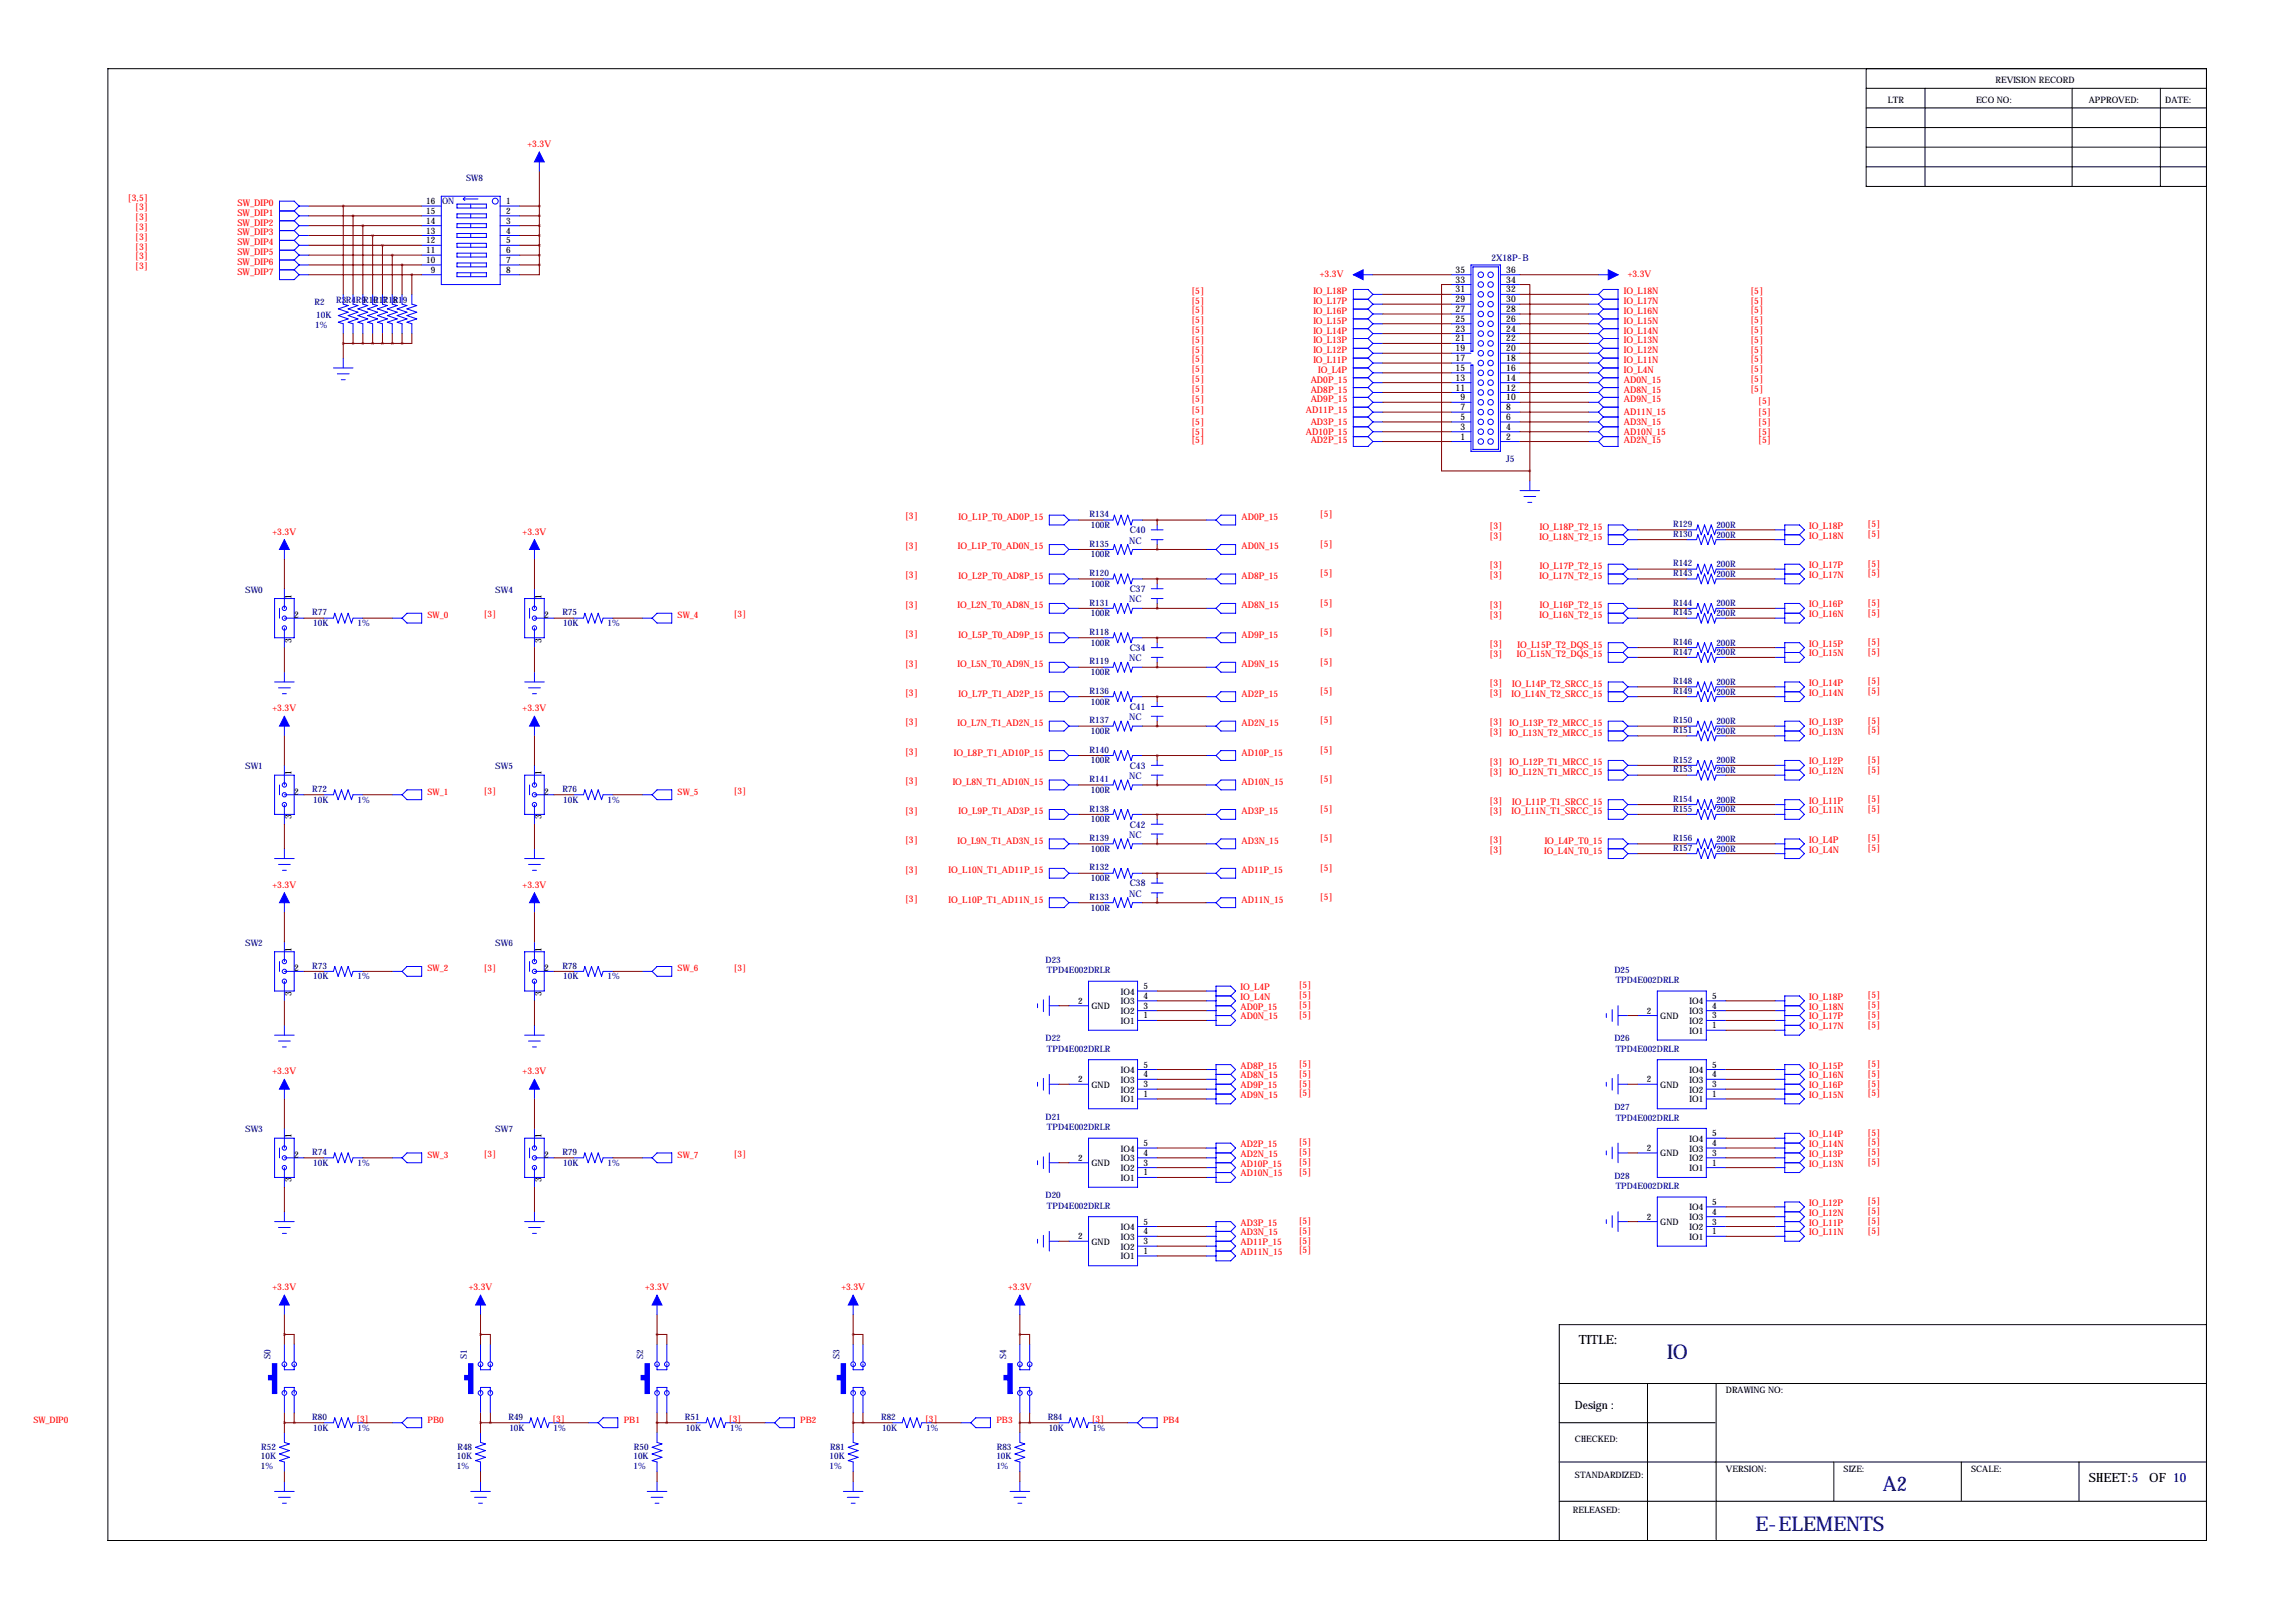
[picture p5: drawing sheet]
<svg xmlns="http://www.w3.org/2000/svg" width="594mm" height="419mm" viewBox="0 0 594 419" stroke-linecap="round" stroke-linejoin="round" font-family="sans-serif">
<defs><g id="words">
<g font-size="5.3" fill="#000080">
<text x="431.8" y="351.8">IO</text>
<text x="487.7" y="386.1">A2</text>
<text x="454.7" y="396.2">E-ELEMENTS</text>
</g>
<g font-size="3.3">
<text x="408.9" y="348">TITLE:</text>
<text x="541" y="383.5">SHEET:5</text>
<text x="556.7" y="383.5">OF 10</text>
</g>
<text font-size="3" x="407.9" y="364.7">Design :</text>
<g font-size="2.4" fill="#f00">
<text x="136.6" y="38.1">+3.3V</text>
<text x="33.1" y="51.9">[3,5]</text>
<text x="61.5" y="53.3">SW_DIP0</text>
<text x="35" y="54.4">[3]</text>
<text x="35" y="57">[3]</text>
<text x="35" y="59.5">[3]</text>
<text x="61.5" y="55.9">SW_DIP1</text>
<text x="61.5" y="58.4">SW_DIP2</text>
<text x="35" y="62.1">[3]</text>
<text x="35" y="64.6">[3]</text>
<text x="61.5" y="61">SW_DIP3</text>
<text x="61.5" y="63.5">SW_DIP4</text>
<text x="35" y="67.1">[3]</text>
<text x="35" y="69.7">[3]</text>
<text x="61.5" y="66">SW_DIP5</text>
<text x="61.5" y="68.6">SW_DIP6</text>
<text x="61.5" y="71.1">SW_DIP7</text>
<text x="341.9" y="71.6">+3.3V</text>
<text x="421.6" y="71.6">+3.3V</text>
<text x="308.5" y="76">[5]</text>
<text x="340.2" y="76.2">IO_L18P</text>
<text x="420.6" y="76.2">IO_L18N</text>
<text x="453.3" y="76">[5]</text>
<text x="308.5" y="83.7">[5]</text>
<text x="308.5" y="81.1">[5]</text>
<text x="308.5" y="78.6">[5]</text>
<text x="340.2" y="83.8">IO_L15P</text>
<text x="340.2" y="81.3">IO_L16P</text>
<text x="340.2" y="78.7">IO_L17P</text>
<text x="420.6" y="83.8">IO_L15N</text>
<text x="420.6" y="81.3">IO_L16N</text>
<text x="420.6" y="78.7">IO_L17N</text>
<text x="453.3" y="83.7">[5]</text>
<text x="453.3" y="81.1">[5]</text>
<text x="453.3" y="78.6">[5]</text>
<text x="308.5" y="88.7">[5]</text>
<text x="308.5" y="86.2">[5]</text>
<text x="340.2" y="88.9">IO_L13P</text>
<text x="340.2" y="86.4">IO_L14P</text>
<text x="420.6" y="88.9">IO_L13N</text>
<text x="420.6" y="86.4">IO_L14N</text>
<text x="453.3" y="88.7">[5]</text>
<text x="453.3" y="86.2">[5]</text>
<text x="308.5" y="93.8">[5]</text>
<text x="308.5" y="91.3">[5]</text>
<text x="340.2" y="94">IO_L11P</text>
<text x="340.2" y="91.4">IO_L12P</text>
<text x="420.6" y="94">IO_L11N</text>
<text x="420.6" y="91.4">IO_L12N</text>
<text x="453.3" y="93.8">[5]</text>
<text x="453.3" y="91.3">[5]</text>
<text x="308.5" y="98.9">[5]</text>
<text x="308.5" y="101.4">[5]</text>
<text x="308.5" y="96.4">[5]</text>
<text x="339.5" y="99.1">AD0P_15</text>
<text x="339.5" y="101.6">AD8P_15</text>
<text x="341.4" y="96.5">IO_L4P</text>
<text x="420.6" y="101.6">AD8N_15</text>
<text x="420.6" y="99.1">AD0N_15</text>
<text x="420.6" y="96.5">IO_L4N</text>
<text x="453.3" y="101.4">[5]</text>
<text x="453.3" y="98.9">[5]</text>
<text x="453.3" y="96.4">[5]</text>
<text x="308.5" y="107">[5]</text>
<text x="308.5" y="104">[5]</text>
<text x="338.3" y="107">AD11P_15</text>
<text x="339.5" y="104.1">AD9P_15</text>
<text x="420.6" y="107.5">AD11N_15</text>
<text x="420.6" y="104.1">AD9N_15</text>
<text x="455.3" y="107.5">[5]</text>
<text x="455.3" y="104.5">[5]</text>
<text x="308.5" y="112.6">[5]</text>
<text x="308.5" y="110.1">[5]</text>
<text x="338.3" y="112.6">AD10P_15</text>
<text x="339.5" y="110.1">AD3P_15</text>
<text x="420.6" y="112.6">AD10N_15</text>
<text x="420.6" y="110.1">AD3N_15</text>
<text x="455.3" y="112.6">[5]</text>
<text x="455.3" y="110.1">[5]</text>
<text x="308.5" y="114.6">[5]</text>
<text x="339.5" y="114.6">AD2P_15</text>
<text x="420.6" y="114.6">AD2N_15</text>
<text x="455.3" y="114.6">[5]</text>
<text x="234.4" y="134.5">[3]</text>
<text x="248.3" y="134.6">IO_L1P_T0_AD0P_15</text>
<text x="321.6" y="134.6">AD0P_15</text>
<text x="341.8" y="133.9">[5]</text>
<text x="385.7" y="137">[3]</text>
<text x="398.9" y="137.2">IO_L18P_T2_15</text>
<text x="468.6" y="136.9">IO_L18P</text>
<text x="483.6" y="136.5">[5]</text>
<text x="70.6" y="138.4">+3.3V</text>
<text x="135.4" y="138.4">+3.3V</text>
<text x="234.4" y="142.1">[3]</text>
<text x="248.1" y="142.2">IO_L1P_T0_AD0N_15</text>
<text x="321.6" y="142.2">AD0N_15</text>
<text x="341.8" y="141.6">[5]</text>
<text x="385.7" y="139.5">[3]</text>
<text x="398.7" y="139.7">IO_L18N_T2_15</text>
<text x="468.6" y="139.4">IO_L18N</text>
<text x="483.6" y="139">[5]</text>
<text x="234.4" y="149.7">[3]</text>
<text x="248.3" y="149.9">IO_L2P_T0_AD8P_15</text>
<text x="321.6" y="149.9">AD8P_15</text>
<text x="341.8" y="149.2">[5]</text>
<text x="385.7" y="147.2">[3]</text>
<text x="385.7" y="149.7">[3]</text>
<text x="398.7" y="149.9">IO_L17N_T2_15</text>
<text x="398.9" y="147.3">IO_L17P_T2_15</text>
<text x="468.6" y="147.1">IO_L17P</text>
<text x="468.6" y="149.6">IO_L17N</text>
<text x="483.6" y="146.6">[5]</text>
<text x="483.6" y="149.2">[5]</text>
<text x="234.4" y="157.3">[3]</text>
<text x="248" y="157.5">IO_L2N_T0_AD8N_15</text>
<text x="321.6" y="157.5">AD8N_15</text>
<text x="341.8" y="156.8">[5]</text>
<text x="385.7" y="157.3">[3]</text>
<text x="385.7" y="159.9">[3]</text>
<text x="398.7" y="160">IO_L16N_T2_15</text>
<text x="398.9" y="157.5">IO_L16P_T2_15</text>
<text x="468.6" y="157.2">IO_L16P</text>
<text x="468.6" y="159.8">IO_L16N</text>
<text x="483.6" y="156.8">[5]</text>
<text x="483.6" y="159.3">[5]</text>
<text x="234.4" y="164.9">[3]</text>
<text x="248.3" y="165.1">IO_L5P_T0_AD9P_15</text>
<text x="321.6" y="165.1">AD9P_15</text>
<text x="341.8" y="164.4">[5]</text>
<text x="385.7" y="167.5">[3]</text>
<text x="393" y="167.6">IO_L15P_T2_DQS_15</text>
<text x="468.6" y="167.4">IO_L15P</text>
<text x="483.6" y="167">[5]</text>
<text x="234.4" y="172.6">[3]</text>
<text x="248" y="172.7">IO_L5N_T0_AD9N_15</text>
<text x="321.6" y="172.7">AD9N_15</text>
<text x="341.8" y="172">[5]</text>
<text x="385.7" y="170">[3]</text>
<text x="392.9" y="170.2">IO_L15N_T2_DQS_15</text>
<text x="468.6" y="169.9">IO_L15N</text>
<text x="483.6" y="169.5">[5]</text>
<text x="341.8" y="179.7">[5]</text>
<text x="385.7" y="177.6">[3]</text>
<text x="391.7" y="177.8">IO_L14P_T2_SRCC_15</text>
<text x="468.6" y="177.5">IO_L14P</text>
<text x="483.6" y="177.1">[5]</text>
<text x="483.6" y="179.7">[5]</text>
<text x="70.6" y="184.2">+3.3V</text>
<text x="135.4" y="184.2">+3.3V</text>
<text x="234.4" y="180.2">[3]</text>
<text x="248.3" y="180.3">IO_L7P_T1_AD2P_15</text>
<text x="321.6" y="180.3">AD2P_15</text>
<text x="385.7" y="180.2">[3]</text>
<text x="391.5" y="180.3">IO_L14N_T2_SRCC_15</text>
<text x="468.6" y="180.1">IO_L14N</text>
<text x="234.4" y="187.8">[3]</text>
<text x="248" y="188">IO_L7N_T1_AD2N_15</text>
<text x="321.6" y="188">AD2N_15</text>
<text x="341.8" y="187.3">[5]</text>
<text x="385.7" y="187.8">[3]</text>
<text x="385.7" y="190.3">[3]</text>
<text x="390.9" y="190.5">IO_L13N_T2_MRCC_15</text>
<text x="391" y="188">IO_L13P_T2_MRCC_15</text>
<text x="468.6" y="187.7">IO_L13P</text>
<text x="468.6" y="190.2">IO_L13N</text>
<text x="483.6" y="187.3">[5]</text>
<text x="483.6" y="189.8">[5]</text>
<text x="234.4" y="195.4">[3]</text>
<text x="247" y="195.6">IO_L8P_T1_AD10P_15</text>
<text x="321.6" y="195.6">AD10P_15</text>
<text x="341.8" y="194.9">[5]</text>
<text x="385.7" y="198">[3]</text>
<text x="468.6" y="197.9">IO_L12P</text>
<text x="483.6" y="197.4">[5]</text>
<text x="234.4" y="203">[3]</text>
<text x="246.8" y="203.2">IO_L8N_T1_AD10N_15</text>
<text x="321.6" y="203.2">AD10N_15</text>
<text x="341.8" y="202.5">[5]</text>
<text x="385.7" y="200.5">[3]</text>
<text x="390.9" y="200.7">IO_L12N_T1_MRCC_15</text>
<text x="391" y="198.1">IO_L12P_T1_MRCC_15</text>
<text x="468.6" y="200.4">IO_L12N</text>
<text x="483.6" y="200">[5]</text>
<text x="385.7" y="208.1">[3]</text>
<text x="391.7" y="208.3">IO_L11P_T1_SRCC_15</text>
<text x="468.6" y="208">IO_L11P</text>
<text x="483.6" y="207.6">[5]</text>
<text x="234.4" y="210.7">[3]</text>
<text x="248.3" y="210.8">IO_L9P_T1_AD3P_15</text>
<text x="321.6" y="210.8">AD3P_15</text>
<text x="341.8" y="210.1">[5]</text>
<text x="385.7" y="210.7">[3]</text>
<text x="391.5" y="210.8">IO_L11N_T1_SRCC_15</text>
<text x="468.6" y="210.6">IO_L11N</text>
<text x="483.6" y="210.1">[5]</text>
<text x="234.4" y="218.3">[3]</text>
<text x="248" y="218.4">IO_L9N_T1_AD3N_15</text>
<text x="321.6" y="218.4">AD3N_15</text>
<text x="341.8" y="217.8">[5]</text>
<text x="385.7" y="218.3">[3]</text>
<text x="385.7" y="220.8">[3]</text>
<text x="400" y="221">IO_L4N_T0_15</text>
<text x="400.1" y="218.4">IO_L4P_T0_15</text>
<text x="468.6" y="218.2">IO_L4P</text>
<text x="468.6" y="220.7">IO_L4N</text>
<text x="483.6" y="217.8">[5]</text>
<text x="483.6" y="220.3">[5]</text>
<text x="234.4" y="225.9">[3]</text>
<text x="245.7" y="226.1">IO_L10N_T1_AD11P_15</text>
<text x="321.6" y="226.1">AD11P_15</text>
<text x="341.8" y="225.4">[5]</text>
<text x="70.6" y="229.9">+3.3V</text>
<text x="135.4" y="229.9">+3.3V</text>
<text x="234.4" y="233.5">[3]</text>
<text x="245.7" y="233.7">IO_L10P_T1_AD11N_15</text>
<text x="321.6" y="233.7">AD11N_15</text>
<text x="341.8" y="233">[5]</text>
<text x="321.3" y="256.3">IO_L4P</text>
<text x="336.3" y="255.9">[5]</text>
<text x="321.3" y="258.8">IO_L4N</text>
<text x="321.3" y="261.4">AD0P_15</text>
<text x="321.3" y="263.9">AD0N_15</text>
<text x="336.3" y="258.4">[5]</text>
<text x="336.3" y="260.9">[5]</text>
<text x="336.3" y="263.5">[5]</text>
<text x="468.6" y="261.4">IO_L18N</text>
<text x="468.6" y="263.9">IO_L17P</text>
<text x="468.6" y="258.8">IO_L18P</text>
<text x="483.6" y="258.4">[5]</text>
<text x="483.6" y="261">[5]</text>
<text x="483.6" y="263.5">[5]</text>
<text x="468.6" y="266.5">IO_L17N</text>
<text x="483.6" y="266">[5]</text>
<text x="70.6" y="278.1">+3.3V</text>
<text x="135.4" y="278.1">+3.3V</text>
<text x="321.3" y="276.6">AD8P_15</text>
<text x="321.3" y="279.1">AD8N_15</text>
<text x="321.3" y="281.7">AD9P_15</text>
<text x="336.3" y="276.2">[5]</text>
<text x="336.3" y="278.7">[5]</text>
<text x="336.3" y="281.3">[5]</text>
<text x="468.6" y="276.6">IO_L15P</text>
<text x="468.6" y="279.2">IO_L16N</text>
<text x="468.6" y="281.7">IO_L16P</text>
<text x="483.6" y="276.2">[5]</text>
<text x="483.6" y="278.7">[5]</text>
<text x="483.6" y="281.3">[5]</text>
<text x="321.3" y="284.2">AD9N_15</text>
<text x="336.3" y="283.8">[5]</text>
<text x="468.6" y="284.2">IO_L15N</text>
<text x="483.6" y="283.8">[5]</text>
<text x="483.6" y="294">[5]</text>
<text x="321.3" y="296.9">AD2P_15</text>
<text x="321.3" y="299.5">AD2N_15</text>
<text x="336.3" y="296.5">[5]</text>
<text x="336.3" y="299">[5]</text>
<text x="468.6" y="294.4">IO_L14P</text>
<text x="468.6" y="296.9">IO_L14N</text>
<text x="468.6" y="299.5">IO_L13P</text>
<text x="483.6" y="296.5">[5]</text>
<text x="483.6" y="299.1">[5]</text>
<text x="321.3" y="302">AD10P_15</text>
<text x="321.3" y="304.5">AD10N_15</text>
<text x="336.3" y="301.6">[5]</text>
<text x="336.3" y="304.1">[5]</text>
<text x="468.6" y="302">IO_L13N</text>
<text x="483.6" y="301.6">[5]</text>
<text x="483.6" y="311.8">[5]</text>
<text x="321.3" y="317.2">AD3P_15</text>
<text x="336.3" y="316.8">[5]</text>
<text x="468.6" y="312.2">IO_L12P</text>
<text x="468.6" y="314.7">IO_L12N</text>
<text x="468.6" y="317.3">IO_L11P</text>
<text x="483.6" y="314.3">[5]</text>
<text x="483.6" y="316.8">[5]</text>
<text x="321.3" y="319.8">AD3N_15</text>
<text x="321.3" y="322.3">AD11P_15</text>
<text x="336.3" y="319.4">[5]</text>
<text x="336.3" y="321.9">[5]</text>
<text x="468.6" y="319.8">IO_L11N</text>
<text x="483.6" y="319.4">[5]</text>
<text x="321.3" y="324.9">AD11N_15</text>
<text x="336.3" y="324.5">[5]</text>
<text x="70.6" y="334">+3.3V</text>
<text x="121.4" y="334">+3.3V</text>
<text x="167.1" y="334">+3.3V</text>
<text x="217.9" y="334">+3.3V</text>
<text x="261.1" y="334">+3.3V</text>
</g>
<g font-size="2.4">
<text x="377" y="70.6">35</text>
<text x="390.1" y="70.6">36</text>
<text x="377" y="75.7">31</text>
<text x="377" y="73.2">33</text>
<text x="390.1" y="75.7">32</text>
<text x="390.1" y="73.2">34</text>
<text x="377" y="83.3">25</text>
<text x="377" y="80.8">27</text>
<text x="377" y="78.2">29</text>
<text x="390.1" y="83.3">26</text>
<text x="390.1" y="80.8">28</text>
<text x="390.1" y="78.2">30</text>
<text x="377" y="88.4">21</text>
<text x="377" y="85.9">23</text>
<text x="390.1" y="88.4">22</text>
<text x="390.1" y="85.9">24</text>
<text x="377" y="93.5">17</text>
<text x="377" y="90.9">19</text>
<text x="390.1" y="93.5">18</text>
<text x="390.1" y="90.9">20</text>
<text x="377" y="101.1">11</text>
<text x="377" y="98.6">13</text>
<text x="377" y="96">15</text>
<text x="390.1" y="101.1">12</text>
<text x="390.1" y="98.6">14</text>
<text x="390.1" y="96">16</text>
<text x="378.3" y="106.2">7</text>
<text x="378.3" y="103.6">9</text>
<text x="390.1" y="106.2">8</text>
<text x="390.1" y="103.6">10</text>
<text x="378.3" y="113.8">1</text>
<text x="378.3" y="111.3">3</text>
<text x="378.3" y="108.7">5</text>
<text x="390.1" y="113.8">2</text>
<text x="390.1" y="111.3">4</text>
<text x="390.1" y="108.7">6</text>
<text x="75.5" y="154.9" transform="rotate(-90 75.5 154.9)">1</text>
<text x="140.3" y="154.9" transform="rotate(-90 140.3 154.9)">1</text>
<text x="76.2" y="160">2</text>
<text x="141" y="160">2</text>
<text x="75.5" y="166.3" transform="rotate(-90 75.5 166.3)">3</text>
<text x="140.3" y="166.3" transform="rotate(-90 140.3 166.3)">3</text>
<text x="75.5" y="200.7" transform="rotate(-90 75.5 200.7)">1</text>
<text x="140.3" y="200.7" transform="rotate(-90 140.3 200.7)">1</text>
<text x="76.2" y="205.7">2</text>
<text x="141" y="205.7">2</text>
<text x="75.5" y="212" transform="rotate(-90 75.5 212)">3</text>
<text x="140.3" y="212" transform="rotate(-90 140.3 212)">3</text>
<text x="75.5" y="246.4" transform="rotate(-90 75.5 246.4)">1</text>
<text x="76.2" y="251.5">2</text>
<text x="140.3" y="246.4" transform="rotate(-90 140.3 246.4)">1</text>
<text x="141" y="251.5">2</text>
<text x="75.5" y="257.8" transform="rotate(-90 75.5 257.8)">3</text>
<text x="140.3" y="257.8" transform="rotate(-90 140.3 257.8)">3</text>
<text x="75.5" y="294.6" transform="rotate(-90 75.5 294.6)">1</text>
<text x="76.2" y="299.7">2</text>
<text x="140.3" y="294.6" transform="rotate(-90 140.3 294.6)">1</text>
<text x="141" y="299.7">2</text>
<text x="75.5" y="306" transform="rotate(-90 75.5 306)">3</text>
<text x="140.3" y="306" transform="rotate(-90 140.3 306)">3</text>
</g>
<g font-size="2.4" fill="#000080">
<text x="386.3" y="67.6">2X18P-B</text>
<text x="390.1" y="119.7">J5</text>
<text x="292.5" y="140.7">NC</text>
<text x="292.6" y="138">C40</text>
<text x="292.5" y="156">NC</text>
<text x="292.6" y="153.2">C37</text>
<text x="292.5" y="171.2">NC</text>
<text x="292.6" y="168.5">C34</text>
<text x="292.6" y="183.7">C41</text>
<text x="292.5" y="186.4">NC</text>
<text x="292.5" y="201.7">NC</text>
<text x="292.6" y="199">C43</text>
<text x="292.6" y="214.2">C42</text>
<text x="292.5" y="216.9">NC</text>
<text x="292.5" y="232.2">NC</text>
<text x="292.6" y="229.4">C38</text>
</g>
<g font-size="2.3">
<text x="516.9" y="21.6">REVISION RECORD</text>
<text x="489" y="26.7">LTR</text>
<text x="511.8" y="26.7">ECO NO:</text>
<text x="541" y="26.7">APPROVED:</text>
<text x="560.8" y="26.7">DATE:</text>
<text x="110.4" y="52.8">16</text>
<text x="131.1" y="52.8">1</text>
<text x="110.4" y="57.9">14</text>
<text x="110.4" y="55.4">15</text>
<text x="131.1" y="55.4">2</text>
<text x="131.1" y="57.9">3</text>
<text x="110.4" y="65.5">11</text>
<text x="110.4" y="63">12</text>
<text x="110.4" y="60.5">13</text>
<text x="131.1" y="60.5">4</text>
<text x="131.1" y="63">5</text>
<text x="131.1" y="65.5">6</text>
<text x="110.4" y="68.1">10</text>
<text x="111.6" y="70.6">9</text>
<text x="131.1" y="68.1">7</text>
<text x="131.1" y="70.6">8</text>
<text x="290.3" y="257.4">IO4</text>
<text x="296.2" y="256">5</text>
<text x="279.2" y="259.8">2</text>
<text x="282.7" y="261.3">GND</text>
<text x="290.3" y="262.5">IO2</text>
<text x="290.3" y="260">IO3</text>
<text x="296.2" y="263.7">1</text>
<text x="296.2" y="261.1">3</text>
<text x="296.2" y="258.6">4</text>
<text x="426.5" y="262.4">2</text>
<text x="430" y="263.8">GND</text>
<text x="437.6" y="262.5">IO3</text>
<text x="437.6" y="260">IO4</text>
<text x="443.5" y="263.7">3</text>
<text x="443.5" y="261.1">4</text>
<text x="443.5" y="258.6">5</text>
<text x="290.3" y="265.1">IO1</text>
<text x="437.6" y="265.1">IO2</text>
<text x="437.6" y="267.6">IO1</text>
<text x="443.5" y="266.2">1</text>
<text x="279.2" y="280.2">2</text>
<text x="282.7" y="281.6">GND</text>
<text x="290.3" y="280.3">IO3</text>
<text x="290.3" y="277.8">IO4</text>
<text x="296.2" y="281.4">3</text>
<text x="296.2" y="278.9">4</text>
<text x="296.2" y="276.4">5</text>
<text x="426.5" y="280.2">2</text>
<text x="430" y="281.6">GND</text>
<text x="437.6" y="280.3">IO3</text>
<text x="437.6" y="277.8">IO4</text>
<text x="443.5" y="281.4">3</text>
<text x="443.5" y="278.9">4</text>
<text x="443.5" y="276.4">5</text>
<text x="290.3" y="285.4">IO1</text>
<text x="290.3" y="282.8">IO2</text>
<text x="296.2" y="284">1</text>
<text x="437.6" y="282.8">IO2</text>
<text x="437.6" y="285.4">IO1</text>
<text x="443.5" y="284">1</text>
<text x="290.3" y="298.1">IO4</text>
<text x="296.2" y="299.2">4</text>
<text x="296.2" y="296.7">5</text>
<text x="426.5" y="297.9">2</text>
<text x="430" y="299.4">GND</text>
<text x="437.6" y="298.1">IO3</text>
<text x="437.6" y="295.5">IO4</text>
<text x="443.5" y="299.2">3</text>
<text x="443.5" y="296.7">4</text>
<text x="443.5" y="294.1">5</text>
<text x="279.2" y="300.5">2</text>
<text x="282.7" y="301.9">GND</text>
<text x="290.3" y="305.7">IO1</text>
<text x="290.3" y="303.2">IO2</text>
<text x="290.3" y="300.6">IO3</text>
<text x="296.2" y="304.3">1</text>
<text x="296.2" y="301.8">3</text>
<text x="437.6" y="300.6">IO2</text>
<text x="437.6" y="303.2">IO1</text>
<text x="443.5" y="301.8">1</text>
<text x="443.5" y="311.9">5</text>
<text x="296.2" y="317">5</text>
<text x="426.5" y="315.7">2</text>
<text x="430" y="317.1">GND</text>
<text x="437.6" y="315.9">IO3</text>
<text x="437.6" y="313.3">IO4</text>
<text x="443.5" y="317">3</text>
<text x="443.5" y="314.5">4</text>
<text x="279.2" y="320.8">2</text>
<text x="282.7" y="322.2">GND</text>
<text x="290.3" y="323.5">IO2</text>
<text x="290.3" y="320.9">IO3</text>
<text x="290.3" y="318.4">IO4</text>
<text x="296.2" y="322.1">3</text>
<text x="296.2" y="319.5">4</text>
<text x="437.6" y="318.4">IO2</text>
<text x="437.6" y="320.9">IO1</text>
<text x="443.5" y="319.5">1</text>
<text x="290.3" y="326">IO1</text>
<text x="296.2" y="324.6">1</text>
<text x="447" y="360.7">DRAWING NO:</text>
<text x="407.9" y="373.4">CHECKED:</text>
<text x="407.9" y="382.5">STANDARDIZED:</text>
<text x="447" y="381">VERSION:</text>
<text x="477.5" y="381">SIZE:</text>
<text x="510.5" y="381">SCALE:</text>
<text x="407.4" y="391.7">RELEASED:</text>
</g>
<g font-size="2.3" fill="#000080">
<text x="120.8" y="46.7">SW8</text>
<text x="114.5" y="52.8">ON</text>
<text x="81.5" y="79">R2</text>
<text x="81.9" y="82.3">10K</text>
<text x="87.1" y="78.5">R3R4R9R10</text>
<text x="96.6" y="78.5">R17</text>
<text x="99.2" y="78.5">R18</text>
<text x="101.7" y="78.5">R19</text>
<text x="81.7" y="84.8">1%</text>
<text x="282.2" y="133.9">R134</text>
<text x="282.5" y="136.7">100R</text>
<text x="433.4" y="136.4">R129</text>
<text x="444.6" y="136.7">200R</text>
<text x="282.2" y="141.5">R135</text>
<text x="433.4" y="139">R130</text>
<text x="444.6" y="139.2">200R</text>
<text x="282.2" y="149.1">R120</text>
<text x="282.5" y="144.3">100R</text>
<text x="433.4" y="146.6">R142</text>
<text x="433.4" y="149.1">R143</text>
<text x="444.6" y="146.8">200R</text>
<text x="444.6" y="149.4">200R</text>
<text x="63.5" y="153.4">SW0</text>
<text x="128.3" y="153.4">SW4</text>
<text x="282.5" y="151.9">100R</text>
<text x="80.9" y="159.3">R77</text>
<text x="145.7" y="159.3">R75</text>
<text x="282.2" y="156.7">R131</text>
<text x="282.5" y="159.5">100R</text>
<text x="433.4" y="156.7">R144</text>
<text x="433.4" y="159.3">R145</text>
<text x="444.6" y="157">200R</text>
<text x="444.6" y="159.5">200R</text>
<text x="81.1" y="162.1">10K</text>
<text x="92.6" y="162.1">1%</text>
<text x="145.9" y="162.1">10K</text>
<text x="157.4" y="162.1">1%</text>
<text x="282.2" y="164.4">R118</text>
<text x="282.5" y="167.1">100R</text>
<text x="433.4" y="166.9">R146</text>
<text x="444.6" y="167.1">200R</text>
<text x="282.2" y="172">R119</text>
<text x="433.4" y="169.4">R147</text>
<text x="444.6" y="169.7">200R</text>
<text x="282.2" y="179.6">R136</text>
<text x="282.5" y="174.8">100R</text>
<text x="433.4" y="177.1">R148</text>
<text x="433.4" y="179.6">R149</text>
<text x="444.6" y="177.3">200R</text>
<text x="444.6" y="179.8">200R</text>
<text x="282.5" y="182.4">100R</text>
<text x="282.2" y="187.2">R137</text>
<text x="282.5" y="190">100R</text>
<text x="433.4" y="187.2">R150</text>
<text x="433.4" y="189.8">R151</text>
<text x="444.6" y="187.5">200R</text>
<text x="444.6" y="190">200R</text>
<text x="282.2" y="194.8">R140</text>
<text x="282.5" y="197.6">100R</text>
<text x="433.4" y="197.4">R152</text>
<text x="444.6" y="197.6">200R</text>
<text x="63.5" y="199.1">SW1</text>
<text x="128.3" y="199.1">SW5</text>
<text x="282.2" y="202.5">R141</text>
<text x="433.4" y="199.9">R153</text>
<text x="444.6" y="200.2">200R</text>
<text x="80.9" y="205">R72</text>
<text x="81.1" y="207.8">10K</text>
<text x="92.6" y="207.8">1%</text>
<text x="145.7" y="205">R76</text>
<text x="145.9" y="207.8">10K</text>
<text x="157.4" y="207.8">1%</text>
<text x="282.5" y="205.2">100R</text>
<text x="433.4" y="207.5">R154</text>
<text x="444.6" y="207.8">200R</text>
<text x="282.2" y="210.1">R138</text>
<text x="282.5" y="212.9">100R</text>
<text x="433.4" y="210.1">R155</text>
<text x="444.6" y="210.3">200R</text>
<text x="282.2" y="217.7">R139</text>
<text x="282.5" y="220.5">100R</text>
<text x="433.4" y="217.7">R156</text>
<text x="433.4" y="220.2">R157</text>
<text x="444.6" y="217.9">200R</text>
<text x="444.6" y="220.5">200R</text>
<text x="282.2" y="225.3">R132</text>
<text x="282.2" y="232.9">R133</text>
<text x="282.5" y="228.1">100R</text>
<text x="282.5" y="235.7">100R</text>
<text x="63.5" y="244.9">SW2</text>
<text x="128.3" y="244.9">SW6</text>
<text x="80.9" y="250.7">R73</text>
<text x="145.7" y="250.7">R78</text>
<text x="270.8" y="249.2">D23</text>
<text x="271.2" y="252">TPD4E002DRLR</text>
<text x="418.1" y="251.7">D25</text>
<text x="81.1" y="253.5">10K</text>
<text x="92.6" y="253.5">1%</text>
<text x="145.9" y="253.5">10K</text>
<text x="157.4" y="253.5">1%</text>
<text x="418.5" y="254.5">TPD4E002DRLR</text>
<text x="270.8" y="269.5">D22</text>
<text x="418.1" y="269.5">D26</text>
<text x="271.2" y="272.3">TPD4E002DRLR</text>
<text x="418.5" y="272.3">TPD4E002DRLR</text>
<text x="418.1" y="287.3">D27</text>
<text x="63.5" y="293.1">SW3</text>
<text x="128.3" y="293.1">SW7</text>
<text x="270.8" y="289.8">D21</text>
<text x="271.2" y="292.6">TPD4E002DRLR</text>
<text x="418.5" y="290.1">TPD4E002DRLR</text>
<text x="80.9" y="299">R74</text>
<text x="145.7" y="299">R79</text>
<text x="81.1" y="301.8">10K</text>
<text x="92.6" y="301.8">1%</text>
<text x="145.9" y="301.8">10K</text>
<text x="157.4" y="301.8">1%</text>
<text x="418.1" y="305.1">D28</text>
<text x="270.8" y="310.2">D20</text>
<text x="418.5" y="307.8">TPD4E002DRLR</text>
<text x="271.2" y="312.9">TPD4E002DRLR</text>
<text x="70.1" y="351.8" transform="rotate(-90 70.1 351.8)">S0</text>
<text x="120.9" y="351.8" transform="rotate(-90 120.9 351.8)">S1</text>
<text x="166.6" y="351.8" transform="rotate(-90 166.6 351.8)">S2</text>
<text x="217.4" y="351.8" transform="rotate(-90 217.4 351.8)">S3</text>
<text x="260.6" y="351.8" transform="rotate(-90 260.6 351.8)">S4</text>
<text x="80.9" y="367.6">R80</text>
<text x="81.1" y="370.3">10K</text>
<text x="92.6" y="370.3">1%</text>
<text x="131.7" y="367.6">R49</text>
<text x="131.9" y="370.3">10K</text>
<text x="143.4" y="370.3">1%</text>
<text x="177.4" y="367.6">R51</text>
<text x="177.7" y="370.3">10K</text>
<text x="189.1" y="370.3">1%</text>
<text x="228.2" y="367.6">R82</text>
<text x="228.5" y="370.3">10K</text>
<text x="239.9" y="370.3">1%</text>
<text x="271.4" y="367.6">R84</text>
<text x="271.6" y="370.3">10K</text>
<text x="283.1" y="370.3">1%</text>
<text x="67.6" y="377.7">10K</text>
<text x="67.7" y="375.4">R52</text>
<text x="118.4" y="377.7">10K</text>
<text x="118.5" y="375.4">R48</text>
<text x="164.1" y="377.7">10K</text>
<text x="164.2" y="375.4">R50</text>
<text x="214.9" y="377.7">10K</text>
<text x="215" y="375.4">R81</text>
<text x="258.1" y="377.7">10K</text>
<text x="258.2" y="375.4">R83</text>
<text x="67.6" y="380.3">1%</text>
<text x="118.4" y="380.3">1%</text>
<text x="164.1" y="380.3">1%</text>
<text x="214.9" y="380.3">1%</text>
<text x="258.1" y="380.3">1%</text>
</g>
<g font-size="2.3" fill="#f00">
<text x="110.7" y="160">SW_0</text>
<text x="125.2" y="159.8">[3]</text>
<text x="175.5" y="160">SW_4</text>
<text x="190" y="159.8">[3]</text>
<text x="110.7" y="205.7">SW_1</text>
<text x="125.2" y="205.5">[3]</text>
<text x="175.5" y="205.7">SW_5</text>
<text x="190" y="205.5">[3]</text>
<text x="110.7" y="251.5">SW_2</text>
<text x="125.2" y="251.2">[3]</text>
<text x="175.5" y="251.5">SW_6</text>
<text x="190" y="251.2">[3]</text>
<text x="110.7" y="299.7">SW_3</text>
<text x="125.2" y="299.5">[3]</text>
<text x="175.5" y="299.7">SW_7</text>
<text x="190" y="299.5">[3]</text>
<text x="8.6" y="368.3">SW_DIP0</text>
<text x="92.2" y="368.1">[3]</text>
<text x="110.7" y="368.3">PB0</text>
<text x="143" y="368.1">[3]</text>
<text x="161.5" y="368.3">PB1</text>
<text x="188.7" y="368.1">[3]</text>
<text x="207.3" y="368.3">PB2</text>
<text x="239.5" y="368.1">[3]</text>
<text x="258.1" y="368.3">PB3</text>
<text x="282.7" y="368.1">[3]</text>
<text x="301.2" y="368.3">PB4</text>
</g>
</g></defs>
<g fill="none" stroke="#000" stroke-width=".26">
<path d="M27.9 17.8h543.6v381h-543.6zM483.4 17.8v30.5h88.1M483.4 22.9h88.1M483.4 27.9h88.1M483.4 33h88.1M483.4 38.1h88.1M498.6 22.9v25.4M536.7 22.9v25.4M559.6 22.9v25.4M483.4 43.2h88.1M403.9 358.1h167.6M426.7 358.1v40.7"/>
<path d="M444.5 358.1v40.4M571.5 342.9h-167.6v55.9M403.9 378.5h167.6M403.9 368.3h40.3M475 378.5v10.1M508 378.5v10.1M538.5 378.5v10.1M403.9 388.6h167.6"/>
</g>
<g fill="none" stroke="#00f" stroke-width=".26">
<path d="M139.7 39.4v5M72.4 54.6h3.8M72.4 57.1h3.8M72.4 59.7h3.8M76.2 54.6l1.3 1.3M76.2 57.1l1.3 1.3M76.2 59.7l1.3 1.3M77.5 53.3l-1.3-1.2h-3.8v20.3h3.8l1.3-1.3M77.5 53.3h2.5M77.5 55.9h2.5M77.5 58.4h2.5M77.5 53.3l-1.3 1.3"/>
<path d="M77.5 55.9l-1.3 1.3M77.5 58.4l-1.3 1.3M109.2 53.3h5.1M109.2 55.9h5.1M109.2 58.4h5.1M114.3 50.8h15.2v22.9h-15.2zM118.4 52.8h7.6v1h-7.6zM118.4 55.4h7.6v1h-7.6zM118.4 57.9h7.6v1h-7.6zM120 51.5h3.8M120 51.5l.4 .4M120.4 51.1l-.4 .4"/>
<path d="M121.9 52.8v1M121.9 55.4v1M121.9 57.9v1M129.5 53.3h5.1M129.5 55.9h5.1M129.5 58.4h5.1M72.4 62.2h3.8M72.4 64.8h3.8M72.4 67.3h3.8M72.4 69.8h3.8M76.2 62.2l1.3 1.3M76.2 64.8l1.3 1.2"/>
<path d="M76.2 67.3l1.3 1.3M76.2 69.8l1.3 1.3M77.5 68.6h2.5M77.5 71.1h2.5M77.5 61h2.5M77.5 63.5h2.5M77.5 66h2.5M77.5 61l-1.3 1.2M77.5 63.5l-1.3 1.3M77.5 66l-1.3 1.3M77.5 68.6l-1.3 1.3M88.9 76.2v2.5l1.3 .4-2.6 .9 2.6 .8-2.6 .9 2.6 .8-2.6 .9 1.3 .4v2.6"/>
<path d="M91.4 76.2v2.5l1.3 .4-2.5 .9 2.5 .8-2.5 .9 2.5 .8-2.5 .9 1.2 .4v2.6M94 76.2v2.5l1.2 .4-2.5 .9 2.5 .8-2.5 .9 2.5 .8-2.5 .9 1.3 .4v2.6M96.5 76.2v2.5l1.3 .4-2.5 .9 2.5 .8-2.5 .9 2.5 .8-2.5 .9 1.2 .4v2.6M99.1 76.2v2.5l1.2 .4-2.5 .9 2.5 .8-2.5 .9 2.5 .8-2.5 .9 1.3 .4v2.6M101.6 76.2v2.5l1.3 .4-2.6 .9 2.6 .8-2.6 .9 2.6 .8-2.6 .9 1.3 .4v2.6M104.1 76.2v2.5l1.3 .4-2.5 .9 2.5 .8-2.5 .9 2.5 .8-2.5 .9 1.2 .4v2.6M106.7 76.2v2.5l1.2 .4-2.5 .9 2.5 .8-2.5 .9 2.5 .8-2.5 .9 1.3 .4v2.6M109.2 68.6h5.1M109.2 71.1h5.1M109.2 61h5.1M109.2 63.5h5.1M109.2 66h5.1"/>
<path d="M118.4 68.1h7.6v1h-7.6zM118.4 60.5h7.6v1h-7.6zM118.4 63h7.6v1h-7.6zM118.4 65.5h7.6v1h-7.6zM118.4 70.6h7.6v1h-7.6zM121.9 60.5v1M121.9 63v1M121.9 65.5v1M121.9 68.1v1M121.9 70.6v1M129.5 68.6h5.1M129.5 71.1h5.1"/>
<path d="M129.5 61h5.1M129.5 63.5h5.1M129.5 66h5.1M350.5 71.1h5.1M350.5 77.5h3.8M354.3 77.5l1.3 1.2M355.6 78.7h2.5M355.6 76.2h2.5M355.6 76.2l-1.3-1.3h-3.8v40.7h3.8l1.3-1.3M355.6 78.7l-1.3 1.3M355.6 76.2l-1.3 1.3M375.9 78.7h5.1"/>
<path d="M375.9 76.2h5.1M375.9 73.7h5.1M375.9 71.1h5.1M381 68.6h7.6v48.2h-7.6v-22.3h.5v21.8h6.6v-47.2h-6.6v21.8h-.5zM388.6 78.7h5.1M388.6 76.2h5.1M388.6 73.7h5.1M388.6 71.1h5.1M411.5 78.7h2.5M411.5 76.2h2.5M414 71.1h5.1M414 76.2l1.3-1.3h3.8v40.7h-3.8l-1.3-1.3"/>
<path d="M414 76.2l1.3 1.3M414 78.7l1.3 1.3M415.3 77.5h3.8M415.3 77.5l-1.3 1.2M86.4 95.2h5M87.4 96.8h3M88.4 98.3h1M88.9 92.7v2.5M350.5 97.8h3.8M350.5 95.2h3.8M350.5 92.7h3.8M350.5 90.2h3.8"/>
<path d="M350.5 87.6h3.8M350.5 85.1h3.8M350.5 82.5h3.8M350.5 80h3.8M354.3 97.8l1.3 1.3M354.3 92.7l1.3 1.3M354.3 90.2l1.3 1.2M354.3 87.6l1.3 1.3M354.3 85.1l1.3 1.3M354.3 82.5l1.3 1.3M354.3 80l1.3 1.3M354.3 95.2l1.3 1.3"/>
<path d="M355.6 99.1h2.5M355.6 96.5h2.5M355.6 94h2.5M355.6 91.4h2.5M355.6 88.9h2.5M355.6 86.4h2.5M355.6 83.8h2.5M355.6 81.3h2.5M355.6 94l-1.3 1.3M355.6 99.1l-1.3 1.2M355.6 91.4l-1.3 1.3M355.6 88.9l-1.3 1.3"/>
<path d="M355.6 86.4l-1.3 1.2M355.6 83.8l-1.3 1.3M355.6 81.3l-1.3 1.3M355.6 96.5l-1.3 1.3M375.9 99.1h5.1M375.9 96.5h5.1M375.9 94h5.1M375.9 91.4h5.1M375.9 88.9h5.1M375.9 86.4h5.1M375.9 83.8h5.1M375.9 81.3h5.1"/>
<path d="M388.6 99.1h5.1M388.6 96.5h5.1M388.6 94h5.1M388.6 91.4h5.1M388.6 88.9h5.1M388.6 86.4h5.1M388.6 83.8h5.1M388.6 81.3h5.1M411.5 99.1h2.5M411.5 96.5h2.5M411.5 94h2.5M411.5 91.4h2.5"/>
<path d="M411.5 88.9h2.5M411.5 86.4h2.5M411.5 83.8h2.5M411.5 81.3h2.5M414 99.1l1.3 1.2M414 94l1.3 1.3M414 91.4l1.3 1.3M414 88.9l1.3 1.3M414 86.4l1.3 1.2M414 83.8l1.3 1.3M414 81.3l1.3 1.3M414 96.5l1.3 1.3"/>
<path d="M415.3 80l-1.3 1.3M415.3 97.8h3.8M415.3 95.2h3.8M415.3 92.7h3.8M415.3 90.2h3.8M415.3 87.6h3.8M415.3 85.1h3.8M415.3 82.5h3.8M415.3 80h3.8M415.3 97.8l-1.3 1.3M415.3 92.7l-1.3 1.3M415.3 90.2l-1.3 1.2"/>
<path d="M415.3 87.6l-1.3 1.3M415.3 85.1l-1.3 1.3M415.3 82.5l-1.3 1.3M415.3 95.2l-1.3 1.3M350.5 113h3.8M350.5 110.5h3.8M350.5 107.9h3.8M350.5 105.4h3.8M350.5 100.3h3.8M350.5 102.9h3.8M354.3 113l1.3 1.3M354.3 110.5l1.3 1.3"/>
<path d="M354.3 107.9l1.3 1.3M354.3 105.4l1.3 1.3M354.3 100.3l1.3 1.3M354.3 102.9l1.3 1.2M355.6 114.3h2.5M355.6 111.8h2.5M355.6 109.2h2.5M355.6 106.7h2.5M355.6 104.1h2.5M355.6 101.6h2.5M355.6 101.6l-1.3 1.3M355.6 109.2l-1.3 1.3"/>
<path d="M355.6 111.8l-1.3 1.2M355.6 106.7l-1.3 1.3M355.6 104.1l-1.3 1.3M375.9 114.3h5.1M375.9 111.8h5.1M375.9 109.2h5.1M375.9 106.7h5.1M375.9 104.1h5.1M375.9 101.6h5.1M388.6 114.3h5.1M388.6 111.8h5.1M388.6 109.2h5.1"/>
<path d="M388.6 106.7h5.1M388.6 104.1h5.1M388.6 101.6h5.1M411.5 114.3h2.5M411.5 111.8h2.5M411.5 109.2h2.5M411.5 106.7h2.5M411.5 104.1h2.5M411.5 101.6h2.5M414 111.8l1.3 1.2M414 109.2l1.3 1.3M414 106.7l1.3 1.3"/>
<path d="M414 101.6l1.3 1.3M414 104.1l1.3 1.3M415.3 102.9l-1.3 1.2M415.3 110.5l-1.3 1.3M415.3 113h3.8M415.3 113l-1.3 1.3M415.3 110.5h3.8M415.3 107.9l-1.3 1.3M415.3 107.9h3.8M415.3 105.4l-1.3 1.3M415.3 105.4h3.8M415.3 100.3h3.8"/>
<path d="M415.3 102.9h3.8M415.3 100.3l-1.3 1.3M73.7 139.7v5.1M138.4 139.7v5.1M271.8 133.3h3.8l1.3 1.3-1.3 1.3h-3.8zM276.9 134.6h2.5M285.8 134.6h2.5l.3-1.3 .9 2.6 .9-2.6 .8 2.6 .9-2.6 .9 2.6 .4-1.3h2.5M298.2 139.7h3M298.2 137.2h3M299.7 135.9v1.3M299.7 139.7v1.3M312.4 134.6h2.6"/>
<path d="M315 134.6l1.2-1.3h3.8v2.6h-3.8zM393.7 127h5.1M394.7 128.5h3.1M395.7 130h1M396.2 124.5v2.5M416.6 138.4h3.8M420.4 138.4l1.2 1.3M421.6 139.7h2.6M421.6 137.2h2.6M421.6 137.2l-1.2-1.3h-3.8v5.1h3.8l1.2-1.3M421.6 137.2l-1.2 1.2M436.9 139.7h2.5l.4-1.3 .8 2.6 .9-2.6 .9 2.6 .8-2.6 .9 2.6 .4-1.3h2.5"/>
<path d="M436.9 137.2h2.5l.4-1.3 .8 2.5 .9-2.5 .9 2.5 .8-2.5 .9 2.5 .4-1.2h2.5M459.7 139.7h2.6M459.7 137.2h2.6M462.3 135.9h3.8l1.3 1.3-1.3 1.2 1.3 1.3-1.3 1.3h-3.8zM462.3 138.4h3.8M71.1 154.9h5.1v10.2h-5.1zM72.4 157.5v2.5M73.7 152.4v5.1M135.9 154.9h5.1v10.2h-5.1zM137.2 157.5v2.5M138.4 152.4v5.1M271.8 156.2h3.8l1.3 1.3-1.3 1.3h-3.8z"/>
<path d="M271.8 141h3.8l1.3 1.2-1.3 1.3h-3.8zM271.8 148.6h3.8l1.3 1.3-1.3 1.2h-3.8zM276.9 149.9h2.5M276.9 157.5h2.5M276.9 142.2h2.5M285.8 149.9h2.5l.3-1.3 .9 2.5 .9-2.5 .8 2.5 .9-2.5 .9 2.5 .4-1.2h2.5M285.8 157.5h2.5l.3-1.3 .9 2.6 .9-2.6 .8 2.6 .9-2.6 .9 2.6 .4-1.3h2.5M285.8 142.2h2.5l.3-1.2 .9 2.5 .9-2.5 .8 2.5 .9-2.5 .9 2.5 .4-1.3h2.5M298.2 154.9h3M298.2 152.4h3M299.7 151.1v1.3M299.7 154.9v1.3"/>
<path d="M312.4 149.9h2.6M312.4 157.5h2.6M312.4 142.2h2.6M315 157.5l1.2-1.3h3.8v2.6h-3.8zM315 142.2l1.2-1.2h3.8v2.5h-3.8zM315 149.9l1.2-1.3h3.8v2.5h-3.8zM416.6 158.7h3.8M416.6 148.6h3.8M420.4 148.6l1.2 1.3M420.4 158.7l1.2 1.3M421.6 149.9h2.6M421.6 157.5h2.6"/>
<path d="M421.6 147.3h2.6M421.6 157.5l-1.2-1.3h-3.8v5.1h3.8l1.2-1.3M421.6 147.3l-1.2-1.3h-3.8v5.1h3.8l1.2-1.2M421.6 147.3l-1.2 1.3M421.6 157.5l-1.2 1.3M436.9 149.9h2.5l.4-1.3 .8 2.5 .9-2.5 .9 2.5 .8-2.5 .9 2.5 .4-1.2h2.5M436.9 157.5h2.5l.4-1.3 .8 2.6 .9-2.6 .9 2.6 .8-2.6 .9 2.6 .4-1.3h2.5M436.9 147.3h2.5l.4-1.3 .8 2.6 .9-2.6 .9 2.6 .8-2.6 .9 2.6 .4-1.3h2.5M459.7 149.9h2.6M459.7 157.5h2.6M459.7 147.3h2.6M462.3 156.2h3.8l1.3 1.3-1.3 1.3 1.3 1.2-1.3 1.3h-3.8z"/>
<path d="M462.3 158.7h3.8M462.3 146h3.8l1.3 1.3-1.3 1.3 1.3 1.3-1.3 1.2h-3.8zM462.3 148.6h3.8M71.1 176.5h5.1M72.1 178.1h3.1M73.2 179.6h1M73.7 160h5M73.7 162.6v5M73.7 174v2.5M83.8 160h2.6l.3-1.3 .9 2.6 .8-2.6 .9 2.6 .9-2.6 .8 2.6 .4-1.3h2.6M101.6 160h2.5M104.1 160l1.3-1.3h3.8v2.6h-3.8z"/>
<path d="M135.9 176.5h5.1M136.9 178.1h3.1M137.9 179.6h1M138.4 160h5.1M138.4 162.6v5M138.4 174v2.5M148.6 160h2.5l.4-1.3 .8 2.6 .9-2.6 .9 2.6 .8-2.6 .9 2.6 .4-1.3h2.5M166.4 160h2.5M168.9 160l1.3-1.3h3.8v2.6h-3.8zM271.8 171.4h3.8l1.3 1.3-1.3 1.3h-3.8zM271.8 179.1h3.8l1.3 1.2-1.3 1.3h-3.8zM271.8 163.8h3.8l1.3 1.3-1.3 1.3h-3.8z"/>
<path d="M276.9 165.1h2.5M276.9 172.7h2.5M285.8 165.1h2.5l.3-1.3 .9 2.6 .9-2.6 .8 2.6 .9-2.6 .9 2.6 .4-1.3h2.5M285.8 172.7h2.5l.3-1.3 .9 2.6 .9-2.6 .8 2.6 .9-2.6 .9 2.6 .4-1.3h2.5M298.2 170.2h3M298.2 167.6h3M299.7 166.4v1.2M299.7 170.2v1.2M312.4 165.1h2.6M312.4 172.7h2.6M315 165.1l1.2-1.3h3.8v2.6h-3.8zM315 172.7l1.2-1.3h3.8v2.6h-3.8z"/>
<path d="M416.6 179.1h3.8M416.6 168.9h3.8M420.4 168.9l1.2 1.3M420.4 179.1l1.2 1.2M421.6 160h2.6M421.6 170.2h2.6M421.6 167.6h2.6M421.6 177.8h2.6M421.6 177.8l-1.2-1.3h-3.8v5.1h3.8l1.2-1.3M421.6 167.6l-1.2-1.2h-3.8v5.1h3.8l1.2-1.3M421.6 167.6l-1.2 1.3M421.6 177.8l-1.2 1.3"/>
<path d="M436.9 160h2.5l.4-1.3 .8 2.6 .9-2.6 .9 2.6 .8-2.6 .9 2.6 .4-1.3h2.5M436.9 170.2h2.5l.4-1.3 .8 2.6 .9-2.6 .9 2.6 .8-2.6 .9 2.6 .4-1.3h2.5M436.9 167.6h2.5l.4-1.2 .8 2.5 .9-2.5 .9 2.5 .8-2.5 .9 2.5 .4-1.3h2.5M436.9 177.8h2.5l.4-1.3 .8 2.6 .9-2.6 .9 2.6 .8-2.6 .9 2.6 .4-1.3h2.5M459.7 160h2.6M459.7 170.2h2.6M459.7 167.6h2.6M459.7 177.8h2.6M462.3 176.5h3.8l1.3 1.3-1.3 1.3 1.3 1.2-1.3 1.3h-3.8zM462.3 166.4h3.8l1.3 1.2-1.3 1.3 1.3 1.3-1.3 1.3h-3.8zM462.3 179.1h3.8M462.3 168.9h3.8"/>
<path d="M73.7 185.4v5.1M73.7 198.1v5.1M138.4 185.4v5.1M138.4 198.1v5.1M271.8 194.3h3.8l1.3 1.3-1.3 1.3h-3.8zM271.8 186.7h3.8l1.3 1.3-1.3 1.2h-3.8zM276.9 180.3h2.5M276.9 188h2.5M276.9 195.6h2.5M285.8 180.3h2.5l.3-1.2 .9 2.5 .9-2.5 .8 2.5 .9-2.5 .9 2.5 .4-1.3h2.5M285.8 188h2.5l.3-1.3 .9 2.5 .9-2.5 .8 2.5 .9-2.5 .9 2.5 .4-1.2h2.5M285.8 195.6h2.5l.3-1.3 .9 2.6 .9-2.6 .8 2.6 .9-2.6 .9 2.6 .4-1.3h2.5"/>
<path d="M298.2 185.4h3M298.2 182.9h3M298.2 198.1h3M299.7 181.6v1.3M299.7 185.4v1.3M299.7 196.8v1.3M312.4 180.3h2.6M312.4 188h2.6M312.4 195.6h2.6M315 180.3l1.2-1.2h3.8v2.5h-3.8zM315 188l1.2-1.3h3.8v2.5h-3.8zM315 195.6l1.2-1.3h3.8v2.6h-3.8z"/>
<path d="M416.6 189.2h3.8M416.6 199.4h3.8M420.4 189.2l1.2 1.3M420.4 199.4l1.2 1.3M421.6 180.3h2.6M421.6 188h2.6M421.6 198.1h2.6M421.6 190.5h2.6M421.6 198.1l-1.2 1.3M421.6 188l-1.2-1.3h-3.8v5.1h3.8l1.2-1.3M421.6 198.1l-1.2-1.3h-3.8v5.1h3.8l1.2-1.2M421.6 188l-1.2 1.2"/>
<path d="M436.9 180.3h2.5l.4-1.2 .8 2.5 .9-2.5 .9 2.5 .8-2.5 .9 2.5 .4-1.3h2.5M436.9 188h2.5l.4-1.3 .8 2.5 .9-2.5 .9 2.5 .8-2.5 .9 2.5 .4-1.2h2.5M436.9 198.1h2.5l.4-1.3 .8 2.6 .9-2.6 .9 2.6 .8-2.6 .9 2.6 .4-1.3h2.5M436.9 190.5h2.5l.4-1.3 .8 2.6 .9-2.6 .9 2.6 .8-2.6 .9 2.6 .4-1.3h2.5M459.7 180.3h2.6M459.7 188h2.6M459.7 198.1h2.6M459.7 190.5h2.6M462.3 189.2h3.8M462.3 186.7h3.8l1.3 1.3-1.3 1.2 1.3 1.3-1.3 1.3h-3.8zM462.3 196.8h3.8l1.3 1.3-1.3 1.3 1.3 1.3-1.3 1.2h-3.8zM462.3 199.4h3.8"/>
<path d="M71.1 200.7h5.1v10.1h-5.1zM72.4 203.2v2.5M73.7 205.7h5M73.7 208.3v5.1M73.7 219.7v2.5M83.8 205.7h2.6l.3-1.2 .9 2.5 .8-2.5 .9 2.5 .9-2.5 .8 2.5 .4-1.3h2.6M101.6 205.7h2.5M104.1 205.7l1.3-1.2h3.8v2.5h-3.8zM135.9 200.7h5.1v10.1h-5.1zM137.2 203.2v2.5M138.4 205.7h5.1M138.4 208.3v5.1"/>
<path d="M138.4 219.7v2.5M148.6 205.7h2.5l.4-1.2 .8 2.5 .9-2.5 .9 2.5 .8-2.5 .9 2.5 .4-1.3h2.5M166.4 205.7h2.5M168.9 205.7l1.3-1.2h3.8v2.5h-3.8zM271.8 201.9h3.8l1.3 1.3-1.3 1.3h-3.8zM271.8 209.5h3.8l1.3 1.3-1.3 1.3h-3.8zM271.8 217.2h3.8l1.3 1.2-1.3 1.3h-3.8zM276.9 210.8h2.5M276.9 218.4h2.5M276.9 203.2h2.5M285.8 210.8h2.5l.3-1.3 .9 2.6 .9-2.6 .8 2.6 .9-2.6 .9 2.6 .4-1.3h2.5M285.8 218.4h2.5l.3-1.2 .9 2.5 .9-2.5 .8 2.5 .9-2.5 .9 2.5 .4-1.3h2.5"/>
<path d="M285.8 203.2h2.5l.3-1.3 .9 2.6 .9-2.6 .8 2.6 .9-2.6 .9 2.6 .4-1.3h2.5M298.2 215.9h3M298.2 213.4h3M298.2 200.7h3M299.7 200.7v1.2M299.7 212.1v1.3M299.7 215.9v1.3M312.4 210.8h2.6M312.4 218.4h2.6M312.4 203.2h2.6M315 203.2l1.2-1.3h3.8v2.6h-3.8zM315 210.8l1.2-1.3h3.8v2.6h-3.8z"/>
<path d="M315 218.4l1.2-1.2h3.8v2.5h-3.8zM416.6 219.7h3.8M416.6 209.5h3.8M420.4 209.5l1.2 1.3M420.4 219.7l1.2 1.3M421.6 210.8h2.6M421.6 218.4h2.6M421.6 200.7h2.6M421.6 208.3h2.6M421.6 218.4l-1.2-1.2h-3.8v5.1h3.8l1.2-1.3M421.6 208.3l-1.2-1.3h-3.8v5.1h3.8l1.2-1.3M421.6 208.3l-1.2 1.3"/>
<path d="M421.6 218.4l-1.2 1.3M436.9 210.8h2.5l.4-1.3 .8 2.6 .9-2.6 .9 2.6 .8-2.6 .9 2.6 .4-1.3h2.5M436.9 218.4h2.5l.4-1.2 .8 2.5 .9-2.5 .9 2.5 .8-2.5 .9 2.5 .4-1.3h2.5M436.9 200.7h2.5l.4-1.3 .8 2.5 .9-2.5 .9 2.5 .8-2.5 .9 2.5 .4-1.2h2.5M436.9 208.3h2.5l.4-1.3 .8 2.6 .9-2.6 .9 2.6 .8-2.6 .9 2.6 .4-1.3h2.5M459.7 210.8h2.6M459.7 218.4h2.6M459.7 200.7h2.6M459.7 208.3h2.6M462.3 217.2h3.8l1.3 1.2-1.3 1.3 1.3 1.3-1.3 1.3h-3.8zM462.3 207h3.8l1.3 1.3-1.3 1.2 1.3 1.3-1.3 1.3h-3.8zM462.3 219.7h3.8"/>
<path d="M462.3 209.5h3.8M71.1 222.2h5.1M72.1 223.8h3.1M73.2 225.3h1M73.7 231.1v5.1M135.9 222.2h5.1M136.9 223.8h3.1M137.9 225.3h1M138.4 231.1v5.1M271.8 224.8h3.8l1.3 1.3-1.3 1.2h-3.8zM271.8 232.4h3.8l1.3 1.3-1.3 1.3h-3.8zM276.9 226.1h2.5"/>
<path d="M276.9 233.7h2.5M285.8 226.1h2.5l.3-1.3 .9 2.5 .9-2.5 .8 2.5 .9-2.5 .9 2.5 .4-1.2h2.5M285.8 233.7h2.5l.3-1.3 .9 2.6 .9-2.6 .8 2.6 .9-2.6 .9 2.6 .4-1.3h2.5M298.2 231.1h3M298.2 228.6h3M299.7 227.3v1.3M299.7 231.1v1.3M312.4 226.1h2.6M312.4 233.7h2.6M315 226.1l1.2-1.3h3.8v2.5h-3.8zM315 233.7l1.2-1.3h3.8v2.6h-3.8zM421.6 221h2.6"/>
<path d="M436.9 221h2.5l.4-1.3 .8 2.6 .9-2.6 .9 2.6 .8-2.6 .9 2.6 .4-1.3h2.5M459.7 221h2.6M71.1 246.4h5.1v10.1h-5.1zM72.4 248.9v2.6M73.7 251.5h5M73.7 243.8v5.1M73.7 254v5.1M83.8 251.5h2.6l.3-1.3 .9 2.5 .8-2.5 .9 2.5 .9-2.5 .8 2.5 .4-1.2h2.6M101.6 251.5h2.5M104.1 251.5l1.3-1.3h3.8v2.5h-3.8zM135.9 246.4h5.1v10.1h-5.1zM137.2 248.9v2.6"/>
<path d="M138.4 251.5h5.1M138.4 243.8v5.1M138.4 254v5.1M148.6 251.5h2.5l.4-1.3 .8 2.5 .9-2.5 .9 2.5 .8-2.5 .9 2.5 .4-1.2h2.5M166.4 251.5h2.5M168.9 251.5l1.3-1.3h3.8v2.5h-3.8zM268.7 259.8v1.1M270.3 258.8v3.1M271.8 257.8v5.1M281.9 254h12.7v12.7h-12.7zM294.6 259.1h5.1M294.6 256.5h5.1"/>
<path d="M312.4 259.1h2.6M312.4 256.5h2.6M315 257.8h3.8M318.8 257.8l1.2-1.3-1.2-1.2h-3.8v10.1h3.8l1.2-1.2-1.2-1.3M318.8 257.8l1.2 1.3-1.2 1.2M429.3 256.5h12.7v12.7h-12.7zM442 259.1h5M459.7 259.1h2.6M71.1 268h5.1M72.1 269.5h3.1M73.2 271h1M73.7 265.4v2.6"/>
<path d="M73.7 279.4v5.1M135.9 268h5.1M136.9 269.5h3.1M137.9 271h1M138.4 265.4v2.6M138.4 279.4v5.1M270.3 279.1v3.1M271.8 260.4h2.5M271.8 278.1v5.1M276.9 260.4h5M281.9 274.3h12.7v12.7h-12.7zM294.6 279.4h5.1"/>
<path d="M294.6 276.9h5.1M294.6 264.2h5.1M294.6 261.6h5.1M312.4 279.4h2.6M312.4 276.9h2.6M312.4 264.2h2.6M312.4 261.6h2.6M315 260.3h3.8M315 262.9h3.8M315 278.1h3.8M318.8 260.4l1.2 1.2-1.2 1.3M318.8 278.1l1.2 1.3-1.2 1.3"/>
<path d="M318.8 278.1l1.2-1.2-1.2-1.3h-3.8v10.1h3.8l1.2-1.2-1.2-1.3M416.1 262.4v1M417.6 261.4v3M417.6 279.1v3.1M419.1 262.9h2.5M419.1 260.3v5.1M419.1 278.1v5.1M424.2 262.9h5.1M429.3 274.3h12.7v12.7h-12.7zM442 279.4h5M442 276.9h5M442 266.7h5"/>
<path d="M442 264.2h5M442 261.6h5M459.7 279.4h2.6M459.7 276.9h2.6M459.7 266.7h2.6M459.7 264.2h2.6M459.7 261.6h2.6M462.3 260.3h3.8M462.3 262.9h3.8M462.3 265.4h3.8M462.3 278.1h3.8M466.1 260.3l1.3-1.2-1.3-1.3h-3.8v10.2h3.8l1.3-1.3-1.3-1.3"/>
<path d="M466.1 278.1l1.3-1.2-1.3-1.3h-3.8v10.1h3.8l1.3-1.2-1.3-1.3M466.1 260.4l1.3 1.2-1.3 1.3M466.1 262.9l1.3 1.3-1.3 1.2M466.1 278.1l1.3 1.3-1.3 1.3M71.1 294.6h5.1v10.2h-5.1zM72.4 297.2v2.5M73.7 299.7h5M73.7 292.1v5.1M83.8 299.7h2.6l.3-1.2 .9 2.5 .8-2.5 .9 2.5 .9-2.5 .8 2.5 .4-1.3h2.6M101.6 299.7h2.5M104.1 299.7l1.3-1.2h3.8v2.5h-3.8zM135.9 294.6h5.1v10.2h-5.1z"/>
<path d="M137.2 297.2v2.5M138.4 299.7h5.1M138.4 292.1v5.1M148.6 299.7h2.5l.4-1.2 .8 2.5 .9-2.5 .9 2.5 .8-2.5 .9 2.5 .4-1.3h2.5M166.4 299.7h2.5M168.9 299.7l1.3-1.2h3.8v2.5h-3.8zM268.7 280.2v1M270.3 299.5v3M271.8 280.7h2.5M271.8 298.4v5.1M276.9 280.7h5M281.9 294.6h12.7v12.7h-12.7z"/>
<path d="M294.6 299.7h5.1M294.6 297.2h5.1M294.6 284.5h5.1M294.6 281.9h5.1M312.4 299.7h2.6M312.4 297.2h2.6M312.4 284.5h2.6M312.4 281.9h2.6M315 280.7h3.8M315 298.4h3.8M315 283.2h3.8M318.8 298.5l1.2 1.2-1.2 1.3"/>
<path d="M318.8 280.7l1.2 1.2-1.2 1.3M318.8 298.4l1.2-1.2-1.2-1.3h-3.8v10.2h3.8l1.2-1.3-1.2-1.3M416.1 280.2v1M416.1 297.9v1.1M417.6 296.9v3.1M419.1 280.7h2.5M419.1 298.4h2.5M419.1 295.9v5.1M424.2 280.7h5.1M424.2 298.4h5.1M429.3 292.1h12.7v12.7h-12.7zM442 299.7h5"/>
<path d="M442 294.6h5M442 297.2h5M442 284.5h5M442 281.9h5M459.7 299.7h2.6M459.7 294.6h2.6M459.7 297.2h2.6M459.7 284.5h2.6M459.7 281.9h2.6M462.3 280.7h3.8M462.3 298.4h3.8M462.3 283.2h3.8"/>
<path d="M462.3 295.9h3.8M466.1 295.9l1.3-1.3-1.3-1.2h-3.8v10.1h3.8l1.3-1.2-1.3-1.3M466.1 280.7l1.3 1.2-1.3 1.3M466.1 295.9l1.3 1.3-1.3 1.2M466.1 298.5l1.3 1.2-1.3 1.3M71.1 316.2h5.1M72.1 317.8h3.1M73.2 319.3h1M73.7 302.3v5M73.7 313.7v2.5M135.9 316.2h5.1M136.9 317.8h3.1"/>
<path d="M137.9 319.3h1M138.4 302.3v5M138.4 313.7v2.5M268.7 300.5v1M270.3 319.8v3M271.8 301h2.5M271.8 318.8v5M276.9 301h5M281.9 315h12.7v12.7h-12.7zM294.6 317.5h5.1M294.6 304.8h5.1M294.6 302.3h5.1"/>
<path d="M312.4 317.5h2.6M312.4 304.8h2.6M312.4 302.3h2.6M315 301h3.8M315 303.5h3.8M315 318.8h3.8M318.8 318.8l1.2-1.3-1.2-1.3h-3.8v10.2h3.8l1.2-1.3-1.2-1.2M318.8 301l1.2 1.3-1.2 1.2M318.8 318.8l1.2 1.2-1.2 1.3M416.1 315.7v1M417.6 314.7v3.1M419.1 316.2h2.5"/>
<path d="M419.1 313.7v5.1M424.2 316.2h5.1M429.3 309.9h12.7v12.7h-12.7zM442 315h5M442 317.5h5M442 302.3h5M442 312.4h5M459.7 315h2.6M459.7 317.5h2.6M459.7 302.3h2.6M459.7 312.4h2.6M462.3 301h3.8"/>
<path d="M462.3 316.2h3.8M462.3 318.8h3.8M462.3 313.7h3.8M466.1 313.7l1.3-1.3-1.3-1.2h-3.8v10.1h3.8l1.3-1.3-1.3-1.2M466.1 313.7l1.3 1.3-1.3 1.2M466.1 316.2l1.3 1.3-1.3 1.3M73.7 335.3v5.1M124.5 335.3v5.1M170.2 335.3v5.1M221 335.3v5.1M264.2 335.3v5.1M268.7 320.8v1"/>
<path d="M271.8 321.3h2.5M276.9 321.3h5M294.6 325.1h5.1M294.6 322.6h5.1M294.6 320h5.1M312.4 325.1h2.6M312.4 322.6h2.6M312.4 320h2.6M315 321.3h3.8M315 323.8h3.8M318.8 321.3l1.2 1.3-1.2 1.2M442 320h5"/>
<path d="M459.7 320h2.6M73.7 348v4.6M73.7 353.1v1.5h2.5v-1.5M76.2 348v4.6M124.5 353.1v1.5h2.5v-1.5M124.5 348v4.6M127 348v4.6M170.2 353.1v1.5h2.5v-1.5M170.2 348v4.6M172.7 348v4.6M221 353.1v1.5h2.5v-1.5M221 348v4.6"/>
<path d="M223.5 348v4.6M264.2 353.1v1.5h2.5v-1.5M264.2 348v4.6M266.7 348v4.6M73.7 360.7v-1.5h2.5v1.5M73.7 361.2v4.6M73.7 370.8v2.6l1.2 .4-2.5 .8 2.5 .9-2.5 .9 2.5 .8-2.5 .9 1.3 .4v2.5M76.2 361.2v4.6M83.8 368.3h2.6l.3-1.3 .9 2.6 .8-2.6 .9 2.6 .9-2.6 .8 2.6 .4-1.3h2.6M101.6 368.3h2.5M104.1 368.3l1.3-1.3h3.8v2.6h-3.8zM124.5 360.7v-1.5h2.5v1.5"/>
<path d="M124.5 361.2v4.6M124.5 370.8v2.6l1.2 .4-2.5 .8 2.5 .9-2.5 .9 2.5 .8-2.5 .9 1.3 .4v2.5M127 361.2v4.6M134.6 368.3h2.6l.3-1.3 .9 2.6 .8-2.6 .9 2.6 .9-2.6 .8 2.6 .4-1.3h2.6M152.4 368.3h2.5M154.9 368.3l1.3-1.3h3.8v2.6h-3.8zM170.2 360.7v-1.5h2.5v1.5M170.2 361.2v4.6M170.2 370.8v2.6l1.2 .4-2.5 .8 2.5 .9-2.5 .9 2.5 .8-2.5 .9 1.3 .4v2.5M172.7 361.2v4.6M180.3 368.3h2.6l.3-1.3 .9 2.6 .9-2.6 .8 2.6 .9-2.6 .9 2.6 .4-1.3h2.5M198.1 368.3h2.6"/>
<path d="M200.7 368.3l1.2-1.3h3.8v2.6h-3.8zM221 360.7v-1.5h2.5v1.5M221 361.2v4.6M221 370.8v2.6l1.3 .4-2.6 .8 2.6 .9-2.6 .9 2.6 .8-2.6 .9 1.3 .4v2.5M223.5 361.2v4.6M231.1 368.3h2.6l.3-1.3 .9 2.6 .9-2.6 .8 2.6 .9-2.6 .9 2.6 .4-1.3h2.5M248.9 368.3h2.6M251.5 368.3l1.2-1.3h3.8v2.6h-3.8zM264.2 360.7v-1.5h2.5v1.5M264.2 361.2v4.6M264.2 370.8v2.6l1.2 .4-2.5 .8 2.5 .9-2.5 .9 2.5 .8-2.5 .9 1.3 .4v2.5M266.7 361.2v4.6"/>
<path d="M274.3 368.3h2.6l.3-1.3 .9 2.6 .8-2.6 .9 2.6 .9-2.6 .8 2.6 .4-1.3h2.6M292.1 368.3h2.5M294.6 368.3l1.3-1.3h3.8v2.6h-3.8zM71.1 386.1h5.1M72.1 387.6h3.1M73.2 389.1h1M73.7 383.5v2.6M121.9 386.1h5.1M122.9 387.6h3.1M124 389.1h1M124.5 383.5v2.6M167.6 386.1h5.1"/>
<path d="M168.7 387.6h3M169.7 389.1h1M170.2 383.5v2.6M218.4 386.1h5.1M219.5 387.6h3M220.5 389.1h1M221 383.5v2.6M261.6 386.1h5.1M262.6 387.6h3.1M263.7 389.1h1M264.2 383.5v2.6"/>
<circle cx="128.3" cy="52.1" r=".76"/>
<circle cx="383.5" cy="76.2" r=".71"/>
<circle cx="383.5" cy="71.1" r=".71"/>
<circle cx="383.5" cy="73.7" r=".71"/>
<circle cx="383.5" cy="78.7" r=".71"/>
<circle cx="386.1" cy="78.7" r=".71"/>
<circle cx="386.1" cy="71.1" r=".71"/>
<circle cx="386.1" cy="76.2" r=".71"/>
<circle cx="386.1" cy="73.7" r=".71"/>
<circle cx="383.5" cy="94" r=".71"/>
<circle cx="383.5" cy="81.3" r=".71"/>
<circle cx="383.5" cy="96.5" r=".71"/>
<circle cx="383.5" cy="99.1" r=".71"/>
<circle cx="383.5" cy="88.9" r=".71"/>
<circle cx="383.5" cy="86.4" r=".71"/>
<circle cx="383.5" cy="91.4" r=".71"/>
<circle cx="383.5" cy="83.8" r=".71"/>
<circle cx="386.1" cy="81.3" r=".71"/>
<circle cx="386.1" cy="86.4" r=".71"/>
<circle cx="386.1" cy="88.9" r=".71"/>
<circle cx="386.1" cy="83.8" r=".71"/>
<circle cx="386.1" cy="99.1" r=".71"/>
<circle cx="386.1" cy="91.4" r=".71"/>
<circle cx="386.1" cy="94" r=".71"/>
<circle cx="386.1" cy="96.5" r=".71"/>
<circle cx="383.5" cy="101.6" r=".71"/>
<circle cx="383.5" cy="114.3" r=".71"/>
<circle cx="383.5" cy="111.8" r=".71"/>
<circle cx="383.5" cy="106.7" r=".71"/>
<circle cx="383.5" cy="109.2" r=".71"/>
<circle cx="383.5" cy="104.1" r=".71"/>
<circle cx="386.1" cy="114.3" r=".71"/>
<circle cx="386.1" cy="109.2" r=".71"/>
<circle cx="386.1" cy="111.8" r=".71"/>
<circle cx="386.1" cy="101.6" r=".71"/>
<circle cx="386.1" cy="106.7" r=".71"/>
<circle cx="386.1" cy="104.1" r=".71"/>
<circle cx="73.7" cy="157.5" r=".56"/>
<circle cx="138.4" cy="157.5" r=".56"/>
<circle cx="73.7" cy="162.6" r=".56"/>
<circle cx="73.7" cy="160" r=".56"/>
<circle cx="138.4" cy="162.6" r=".56"/>
<circle cx="138.4" cy="160" r=".56"/>
<circle cx="73.7" cy="203.2" r=".56"/>
<circle cx="73.7" cy="208.3" r=".56"/>
<circle cx="73.7" cy="205.7" r=".56"/>
<circle cx="138.4" cy="208.3" r=".56"/>
<circle cx="138.4" cy="205.7" r=".56"/>
<circle cx="138.4" cy="203.2" r=".56"/>
<circle cx="73.7" cy="248.9" r=".56"/>
<circle cx="73.7" cy="254" r=".56"/>
<circle cx="73.7" cy="251.5" r=".56"/>
<circle cx="138.4" cy="248.9" r=".56"/>
<circle cx="138.4" cy="251.5" r=".56"/>
<circle cx="138.4" cy="254" r=".56"/>
<circle cx="73.7" cy="297.2" r=".56"/>
<circle cx="73.7" cy="299.7" r=".56"/>
<circle cx="138.4" cy="299.7" r=".56"/>
<circle cx="138.4" cy="297.2" r=".56"/>
<circle cx="73.7" cy="302.3" r=".56"/>
<circle cx="138.4" cy="302.3" r=".56"/>
<circle cx="73.7" cy="353.2" r=".61"/>
<circle cx="76.2" cy="353.2" r=".61"/>
<circle cx="124.5" cy="353.2" r=".61"/>
<circle cx="127" cy="353.2" r=".61"/>
<circle cx="170.2" cy="353.2" r=".61"/>
<circle cx="172.7" cy="353.2" r=".61"/>
<circle cx="221" cy="353.2" r=".61"/>
<circle cx="223.5" cy="353.2" r=".61"/>
<circle cx="264.2" cy="353.2" r=".61"/>
<circle cx="266.7" cy="353.2" r=".61"/>
<circle cx="73.7" cy="360.6" r=".61"/>
<circle cx="76.2" cy="360.6" r=".61"/>
<circle cx="124.5" cy="360.6" r=".61"/>
<circle cx="127" cy="360.6" r=".61"/>
<circle cx="170.2" cy="360.6" r=".61"/>
<circle cx="172.7" cy="360.6" r=".61"/>
<circle cx="221" cy="360.6" r=".61"/>
<circle cx="223.5" cy="360.6" r=".61"/>
<circle cx="264.2" cy="360.6" r=".61"/>
<circle cx="266.7" cy="360.6" r=".61"/>
</g>
<g fill="#00f" stroke="#00f" stroke-width=".38">
<path d="M70.6 353.1h1v7.6h-1v-3.6h-1v-1h1z"/>
<path d="M121.4 353.1h1v7.6h-1v-3.6h-1v-1h1z"/>
<path d="M167.1 353.1h1v7.6h-1v-3.6h-1v-1h1z"/>
<path d="M217.9 353.1h1v7.6h-1v-3.6h-1v-1h1z"/>
<path d="M261.1 353.1h1v7.6h-1v-3.6h-1v-1h1z"/>
</g>
<g fill="#00f" stroke="#00f" stroke-width=".26">
<path d="M73.7 139.7l1.2 2.5h-2.5z"/>
<path d="M73.7 185.4l1.2 2.6h-2.5z"/>
<path d="M73.7 231.1l1.2 2.6h-2.5z"/>
<path d="M73.7 279.4l1.2 2.5h-2.5z"/>
<path d="M138.4 139.7l1.3 2.5h-2.5z"/>
<path d="M138.4 185.4l1.3 2.6h-2.5z"/>
<path d="M138.4 231.1l1.3 2.6h-2.5z"/>
<path d="M138.4 279.4l1.3 2.5h-2.5z"/>
<path d="M73.7 335.3l1.2 2.5h-2.5z"/>
<path d="M124.5 335.3l1.2 2.5h-2.5z"/>
<path d="M170.2 335.3l1.2 2.5h-2.5z"/>
<path d="M221 335.3l1.3 2.5h-2.6z"/>
<path d="M264.2 335.3l1.2 2.5h-2.5z"/>
<path d="M350.5 71.1l2.6-1.3v2.6z"/>
<path d="M416.6 69.8l2.5 1.3-2.5 1.3z"/>
<path d="M139.7 39.4l1.3 2.5h-2.6z"/>
</g>
<g fill="none" stroke="#800000" stroke-width=".26">
<path d="M80 53.3h29.2M80 55.9h29.2M80 58.4h29.2M88.9 53.3v22.9M91.4 55.9v20.3M94 58.4v17.8M134.6 55.9h5.1M134.6 58.4h5.1M134.6 53.3h5.1M139.7 44.4v24.2M80 61h29.2M80 63.5h29.2"/>
<path d="M80 66h29.2M80 68.6h29.2M80 71.1h29.2M96.5 61v15.2M99.1 63.5v12.7M101.6 66v10.2M104.1 68.6v7.6M106.7 71.1v5.1M134.6 63.5h5.1M134.6 66h5.1M134.6 68.6h5.1M134.6 61h5.1"/>
<path d="M139.7 68.6v2.5h-5.1M355.6 71.1h20.3M358.1 78.7h17.8M358.1 76.2h17.8M375.9 73.7h-2.5v48.2h22.8M393.7 73.7h2.5v48.2M393.7 71.1h20.3M393.7 78.7h17.8M393.7 76.2h17.8M88.9 88.9h15.2M88.9 86.4v6.3M91.4 86.4v2.5"/>
<path d="M94 86.4v2.5M96.5 86.4v2.5M99.1 86.4v2.5M101.6 86.4v2.5M104.1 86.4v2.5M106.7 86.4v2.5h-2.6M358.1 99.1h17.8M358.1 94h17.8M358.1 91.4h17.8M358.1 88.9h17.8M358.1 86.4h17.8M358.1 83.8h17.8"/>
<path d="M358.1 81.3h17.8M358.1 96.5h17.8M393.7 99.1h17.8M393.7 94h17.8M393.7 91.4h17.8M393.7 88.9h17.8M393.7 86.4h17.8M393.7 83.8h17.8M393.7 81.3h17.8M393.7 96.5h17.8M358.1 114.3h17.8M358.1 109.2h17.8"/>
<path d="M358.1 111.8h17.8M358.1 106.7h17.8M358.1 101.6h17.8M358.1 104.1h17.8M393.7 114.3h17.8M393.7 109.2h17.8M393.7 111.8h17.8M393.7 106.7h17.8M393.7 101.6h17.8M393.7 104.1h17.8M279.4 134.6h6.3M295.9 134.6h16.5"/>
<path d="M299.7 134.6v1.3M396.2 121.9v2.6M424.2 137.2h12.7M424.2 139.7h12.7M447 137.2h12.7M447 139.7h12.7M73.7 144.8v7.6M138.4 144.8v7.6M279.4 142.2h6.3M279.4 157.5h6.3M279.4 149.9h6.3M295.9 142.2h16.5"/>
<path d="M295.9 157.5h16.5M295.9 149.9h16.5M299.7 141v1.2M299.7 149.9v1.2M299.7 156.2v1.3M424.2 157.5h12.7M424.2 149.9h12.7M424.2 147.3h12.7M447 157.5h12.7M447 149.9h12.7M447 147.3h12.7M73.7 167.6v6.4"/>
<path d="M78.7 160h5.1M94 160h7.6M138.4 167.6v6.4M143.5 160h5.1M158.8 160h7.6M279.4 172.7h6.3M279.4 165.1h6.3M295.9 172.7h16.5M295.9 165.1h16.5M299.7 165.1v1.3M299.7 171.4v1.3M424.2 160h12.7"/>
<path d="M424.2 177.8h12.7M424.2 167.6h12.7M424.2 170.2h12.7M447 160h12.7M447 177.8h12.7M447 167.6h12.7M447 170.2h12.7M73.7 190.5v7.6M138.4 190.5v7.6M279.4 180.3h6.3M279.4 195.6h6.3M279.4 188h6.3"/>
<path d="M295.9 180.3h16.5M295.9 195.6h16.5M295.9 188h16.5M299.7 180.3v1.3M299.7 186.7v1.3M299.7 195.6v1.2M424.2 180.3h12.7M424.2 188h12.7M424.2 198.1h12.7M424.2 190.5h12.7M447 180.3h12.7M447 188h12.7"/>
<path d="M447 198.1h12.7M447 190.5h12.7M73.7 213.4v6.3M78.7 205.7h5.1M94 205.7h7.6M138.4 213.4v6.3M143.5 205.7h5.1M158.8 205.7h7.6M279.4 210.8h6.3M279.4 203.2h6.3M279.4 218.4h6.3M295.9 210.8h16.5"/>
<path d="M295.9 203.2h16.5M295.9 218.4h16.5M299.7 201.9v1.3M299.7 210.8v1.3M299.7 217.2v1.2M424.2 210.8h12.7M424.2 218.4h12.7M424.2 208.3h12.7M424.2 200.7h12.7M447 210.8h12.7M447 218.4h12.7M447 208.3h12.7"/>
<path d="M447 200.7h12.7M73.7 236.2v7.6M138.4 236.2v7.6M279.4 226.1h6.3M279.4 233.7h6.3M295.9 226.1h16.5M295.9 233.7h16.5M299.7 226.1v1.2M299.7 232.4v1.3M424.2 221h12.7M447 221h12.7M73.7 259.1v6.3"/>
<path d="M78.7 251.5h5.1M94 251.5h7.6M138.4 259.1v6.3M143.5 251.5h5.1M158.8 251.5h7.6M299.7 256.5h12.7M299.7 259.1h12.7M447 259.1h12.7M274.3 260.3h2.6M299.7 264.2h12.7M299.7 279.4h12.7M299.7 261.6h12.7"/>
<path d="M299.7 276.9h12.7M421.6 262.9h2.6M447 264.2h12.7M447 279.4h12.7M447 261.6h12.7M447 276.9h12.7M447 266.7h12.7M73.7 284.5v7.6M78.7 299.7h5.1M94 299.7h7.6M138.4 284.5v7.6M143.5 299.7h5.1"/>
<path d="M158.8 299.7h7.6M274.3 280.7h2.6M299.7 299.7h12.7M299.7 297.2h12.7M299.7 284.5h12.7M299.7 281.9h12.7M421.6 280.7h2.6M421.6 298.4h2.6M447 299.7h12.7M447 297.2h12.7M447 284.5h12.7M447 281.9h12.7"/>
<path d="M447 294.6h12.7M73.7 307.3v6.4M138.4 307.3v6.4M274.3 301h2.6M299.7 317.5h12.7M299.7 302.3h12.7M299.7 304.8h12.7M421.6 316.2h2.6M447 317.5h12.7M447 302.3h12.7M447 312.4h12.7M447 315h12.7"/>
<path d="M274.3 321.3h2.6M299.7 320h12.7M299.7 322.6h12.7M299.7 325.1h12.7M447 320h12.7M73.7 345.4h2.5v2.6M73.7 340.4v7.6M124.5 345.4h2.5v2.6M124.5 340.4v7.6M170.2 345.4h2.5v2.6M170.2 340.4v7.6M221 345.4h2.5v2.6"/>
<path d="M221 340.4v7.6M264.2 345.4h2.5v2.6M264.2 340.4v7.6M73.7 365.8v5M73.7 368.3h10.1M76.2 365.8v2.5M94 368.3h7.6M124.5 368.3h10.1M124.5 365.8v5M127 365.8v2.5M144.8 368.3h7.6M170.2 368.3h10.1"/>
<path d="M170.2 365.8v5M172.7 365.8v2.5M190.5 368.3h7.6M221 368.3h10.1M221 365.8v5M223.5 365.8v2.5M241.3 368.3h7.6M264.2 368.3h10.1M264.2 365.8v5M266.7 365.8v2.5M284.5 368.3h7.6M73.7 381v2.5"/>
<path d="M124.5 381v2.5M170.2 381v2.5M221 381v2.5M264.2 381v2.5"/>
</g>
<path d="M73.6 345.4a.05 .05 0 0 0 .1 0 .05 .05 0 0 0-.1 0zM73.6 368.3a.05 .05 0 0 0 .1 0 .05 .05 0 0 0-.1 0zM124.4 345.4a.05 .05 0 0 0 .1 0 .05 .05 0 0 0-.1 0zM124.4 368.3a.05 .05 0 0 0 .1 0 .05 .05 0 0 0-.1 0zM264.1 345.4a.05 .05 0 0 0 .1 0 .05 .05 0 0 0-.1 0zM264.1 368.3a.05 .05 0 0 0 .1 0 .05 .05 0 0 0-.1 0zM396.2 121.9a.05 .05 0 0 0 .1 0 .05 .05 0 0 0-.1 0zM91.4 55.9a.05 .05 0 0 0 .1 0 .05 .05 0 0 0-.1 0zM99 63.5a.05 .05 0 0 0 .1 0 .05 .05 0 0 0-.1 0zM104.1 68.6a.05 .05 0 0 0 .1 0 .05 .05 0 0 0-.1 0zM104.1 88.9a.05 .05 0 0 0 .1 0 .05 .05 0 0 0-.1 0zM99 88.9a.05 .05 0 0 0 .1 0 .05 .05 0 0 0-.1 0zM91.4 88.9a.05 .05 0 0 0 .1 0 .05 .05 0 0 0-.1 0z" fill="#800000" stroke="#800000" stroke-width=".63"/>
<use href="#words"/>
</svg>
